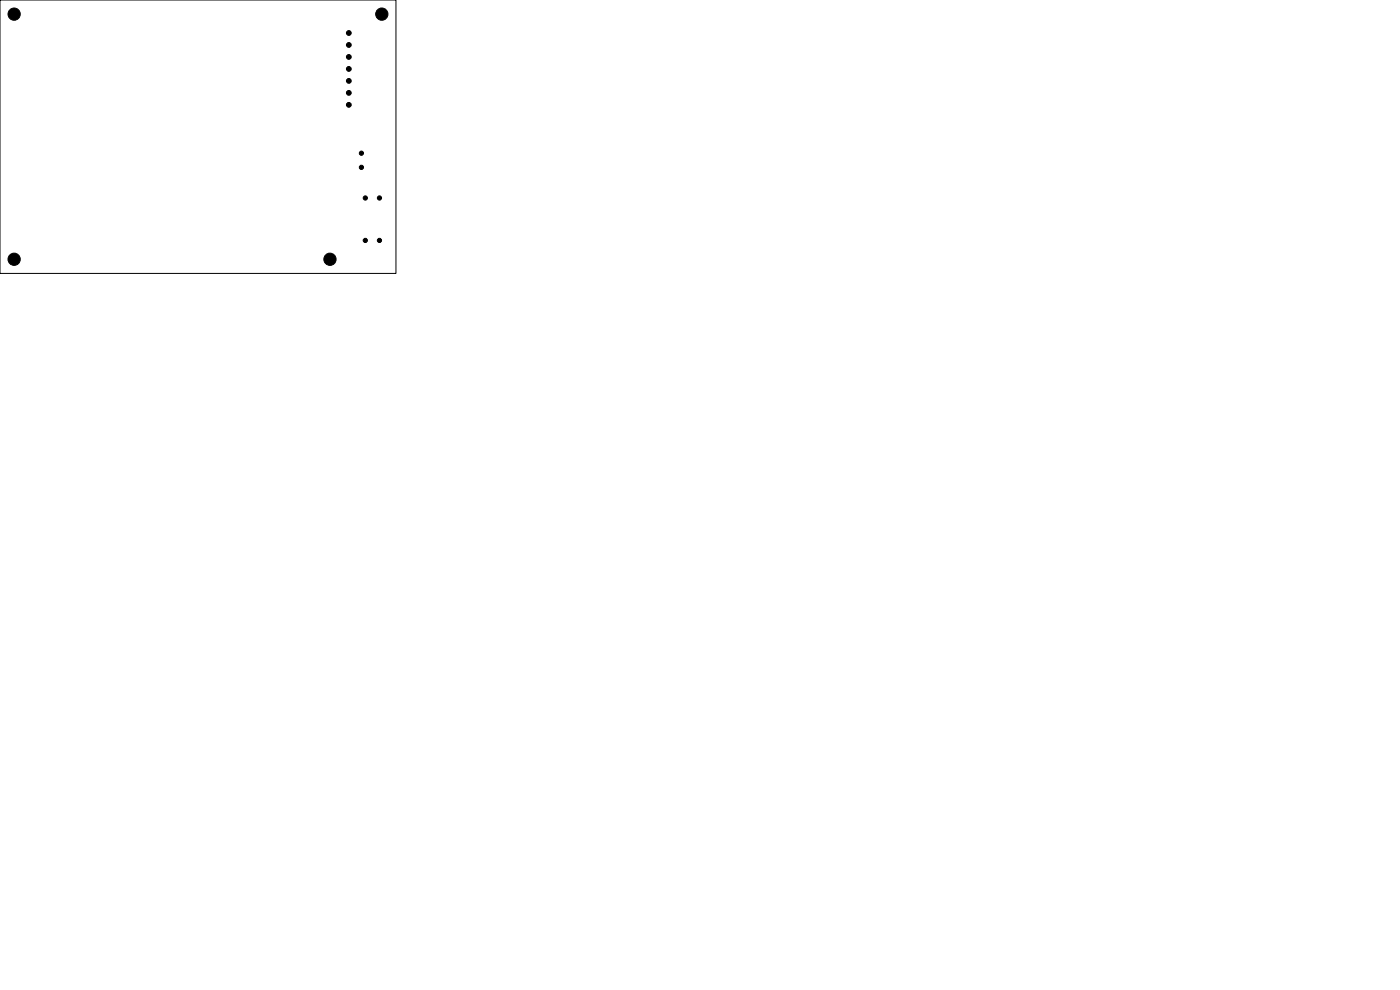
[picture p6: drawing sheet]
<svg xmlns="http://www.w3.org/2000/svg" width="297mm" height="210mm" viewBox="0 0 297 210" stroke-linecap="round" stroke-linejoin="round" font-family="sans-serif">
<path d="M0 0h84v58h-84z" fill="none" stroke="#000" stroke-width=".21"/>
<g fill="#000" stroke="#000" stroke-width=".21">
<circle cx="3" cy="3" r="1.3"/>
<circle cx="74" cy="14.6" r=".51"/>
<circle cx="74" cy="9.5" r=".51"/>
<circle cx="74" cy="17.2" r=".51"/>
<circle cx="74" cy="7" r=".51"/>
<circle cx="74" cy="19.7" r=".51"/>
<circle cx="74" cy="12.1" r=".51"/>
<circle cx="81" cy="3" r="1.3"/>
<circle cx="74" cy="22.2" r=".51"/>
<circle cx="76.7" cy="35.5" r=".45"/>
<circle cx="76.7" cy="32.5" r=".45"/>
<circle cx="3" cy="55" r="1.3"/>
<circle cx="70" cy="55" r="1.3"/>
<circle cx="77.5" cy="51" r=".45"/>
<circle cx="77.5" cy="42" r=".45"/>
<circle cx="80.5" cy="51" r=".45"/>
<circle cx="80.5" cy="42" r=".45"/>
</g>
</svg>
